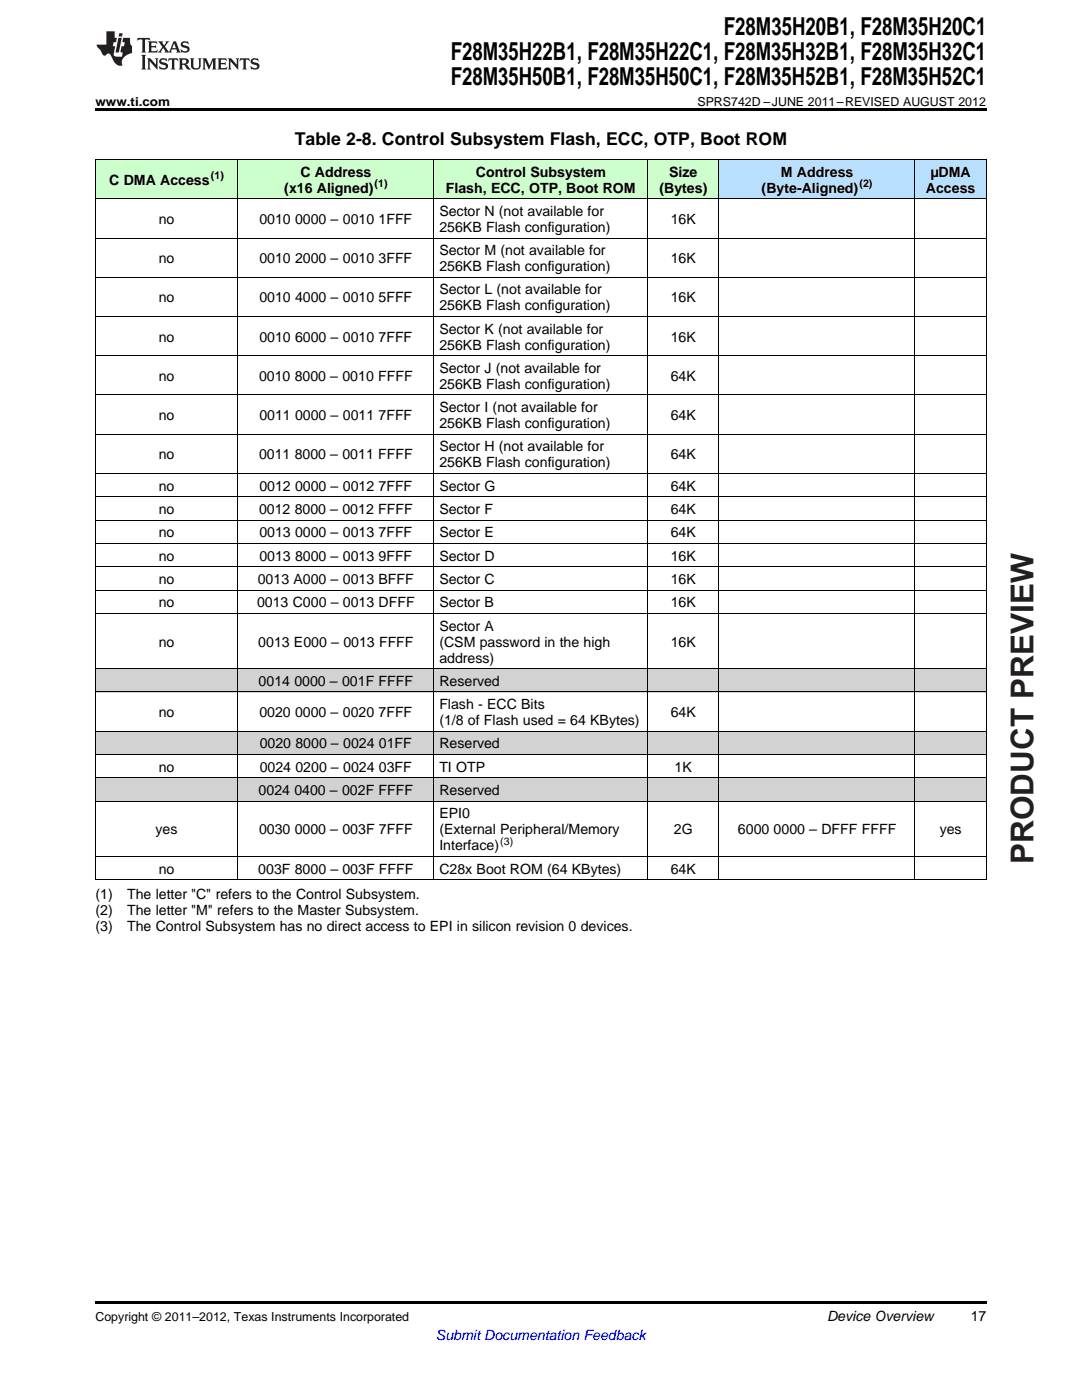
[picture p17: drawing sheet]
<svg xmlns="http://www.w3.org/2000/svg" width="216mm" height="279mm" viewBox="0 0 216 279" stroke-linecap="round" stroke-linejoin="round" font-family="sans-serif">
<defs><g id="words">
<text font-size="6.3" fill="#231f20" x="206.2" y="172.5" transform="rotate(-90 206.2 172.5)">PRODUCT PREVIEW</text>
<g font-size="4.9">
<text x="90" y="12">F28M35H22B1, F28M35H22C1, F28M35H32B1, F28M35H32C1</text>
<text x="144.5" y="7.1">F28M35H20B1, F28M35H20C1</text>
<text x="90" y="16.9">F28M35H50B1, F28M35H50C1, F28M35H52B1, F28M35H52C1</text>
</g>
<text font-size="3.5" x="58.8" y="28.9">Table 2-8. Control Subsystem Flash, ECC, OTP, Boot ROM</text>
<g font-size="2.8">
<text x="59.9" y="35.3">C Address</text>
<text x="95" y="35.3">Control Subsystem</text>
<text x="133.5" y="35.3">Size</text>
<text x="155.8" y="35.3">M Address</text>
<text x="185.7" y="35.3">µDMA</text>
<text x="21.8" y="36.9">C DMA Access</text>
<text x="56.7" y="38.5">(x16 Aligned)</text>
<text x="89" y="38.5">Flash, ECC, OTP, Boot ROM</text>
<text x="131.6" y="38.5">(Bytes)</text>
<text x="152" y="38.5">(Byte-Aligned)</text>
<text x="184.7" y="38.5">Access</text>
<text x="31.7" y="44.7">no</text>
<text x="51.8" y="44.7">0010</text>
<text x="58.9" y="44.7">0000 – 0010</text>
<text x="75.5" y="44.7">1FFF</text>
<text x="87.7" y="43.1">Sector N (not available for</text>
<text x="87.7" y="46.3">256KB Flash configuration)</text>
<text x="133.8" y="44.7">16K</text>
<text x="31.7" y="52.5">no</text>
<text x="51.8" y="52.5">0010</text>
<text x="58.9" y="52.5">2000 – 0010</text>
<text x="75.5" y="52.5">3FFF</text>
<text x="87.7" y="50.9">Sector M (not available for</text>
<text x="133.8" y="52.5">16K</text>
<text x="87.7" y="54.1">256KB Flash configuration)</text>
<text x="87.7" y="58.8">Sector L (not available for</text>
<text x="31.7" y="60.4">no</text>
<text x="51.8" y="60.4">0010</text>
<text x="58.9" y="60.4">4000 – 0010</text>
<text x="75.5" y="60.4">5FFF</text>
<text x="87.7" y="61.9">256KB Flash configuration)</text>
<text x="133.8" y="60.4">16K</text>
<text x="31.7" y="68.2">no</text>
<text x="51.8" y="68.2">0010</text>
<text x="58.9" y="68.2">6000 – 0010</text>
<text x="75.5" y="68.2">7FFF</text>
<text x="87.7" y="66.6">Sector K (not available for</text>
<text x="87.7" y="69.8">256KB Flash configuration)</text>
<text x="133.8" y="68.2">16K</text>
<text x="31.7" y="76">no</text>
<text x="51.7" y="76">0010</text>
<text x="58.8" y="76">8000 – 0010 FFFF</text>
<text x="87.7" y="74.4">Sector J (not available for</text>
<text x="87.7" y="77.6">256KB Flash configuration)</text>
<text x="133.8" y="76">64K</text>
<text x="31.7" y="83.9">no</text>
<text x="51.8" y="83.9">0011</text>
<text x="58.9" y="83.9">0000 – 0011</text>
<text x="75.5" y="83.9">7FFF</text>
<text x="87.7" y="82.3">Sector I (not available for</text>
<text x="133.8" y="83.9">64K</text>
<text x="87.7" y="85.4">256KB Flash configuration)</text>
<text x="31.7" y="91.7">no</text>
<text x="51.7" y="91.7">0011</text>
<text x="58.8" y="91.7">8000 – 0011 FFFF</text>
<text x="87.7" y="90.1">Sector H (not available for</text>
<text x="87.7" y="93.3">256KB Flash configuration)</text>
<text x="133.8" y="91.7">64K</text>
<text x="31.7" y="97.9">no</text>
<text x="51.8" y="97.9">0012</text>
<text x="58.9" y="97.9">0000 – 0012</text>
<text x="75.5" y="97.9">7FFF</text>
<text x="87.7" y="97.9">Sector G</text>
<text x="133.8" y="97.9">64K</text>
<text x="31.7" y="102.6">no</text>
<text x="31.7" y="107.2">no</text>
<text x="51.7" y="102.6">0012</text>
<text x="51.8" y="107.2">0013</text>
<text x="58.8" y="102.6">8000 – 0012 FFFF</text>
<text x="58.9" y="107.2">0000 – 0013</text>
<text x="75.5" y="107.2">7FFF</text>
<text x="87.7" y="102.6">Sector F</text>
<text x="87.7" y="107.2">Sector E</text>
<text x="133.8" y="102.6">64K</text>
<text x="133.8" y="107.2">64K</text>
<text x="31.7" y="111.9">no</text>
<text x="51.8" y="111.9">0013</text>
<text x="58.9" y="111.9">8000 – 0013</text>
<text x="75.5" y="111.9">9FFF</text>
<text x="87.7" y="111.9">Sector D</text>
<text x="133.8" y="111.9">16K</text>
<text x="31.7" y="116.6">no</text>
<text x="51.4" y="116.6">0013 A000 – 0013 BFFF</text>
<text x="87.7" y="116.6">Sector C</text>
<text x="133.8" y="116.6">16K</text>
<text x="31.7" y="121.2">no</text>
<text x="51.3" y="121.2">0013 C000 – 0013 DFFF</text>
<text x="87.7" y="121.2">Sector B</text>
<text x="87.7" y="125.9">Sector A</text>
<text x="133.8" y="121.2">16K</text>
<text x="31.7" y="129">no</text>
<text x="51.5" y="129">0013 E000 – 0013 FFFF</text>
<text x="87.7" y="129">(CSM password in the high</text>
<text x="133.8" y="129">16K</text>
<text x="51.6" y="136.9">0014</text>
<text x="58.7" y="136.9">0000 – 001F FFFF</text>
<text x="87.7" y="132.2">address)</text>
<text x="87.7" y="136.9">Reserved</text>
<text x="31.7" y="143.1">no</text>
<text x="51.8" y="143.1">0020</text>
<text x="58.9" y="143.1">0000 – 0020</text>
<text x="75.5" y="143.1">7FFF</text>
<text x="87.7" y="141.5">Flash - ECC Bits</text>
<text x="133.8" y="143.1">64K</text>
<text x="51.8" y="149.4">0020</text>
<text x="58.9" y="149.4">8000 – 0024</text>
<text x="75.6" y="149.4">01FF</text>
<text x="87.7" y="144.7">(1/8 of Flash used = 64 KBytes)</text>
<text x="87.7" y="149.4">Reserved</text>
<text x="31.7" y="154">no</text>
<text x="51.8" y="154">0024</text>
<text x="58.9" y="154">0200 – 0024</text>
<text x="75.6" y="154">03FF</text>
<text x="87.7" y="154">TI OTP</text>
<text x="134.6" y="154">1K</text>
<text x="51.6" y="158.7">0024</text>
<text x="58.7" y="158.7">0400 – 002F FFFF</text>
<text x="87.7" y="158.7">Reserved</text>
<text x="31" y="166.5">yes</text>
<text x="51.7" y="166.5">0030</text>
<text x="58.8" y="166.5">0000 – 003F 7FFF</text>
<text x="87.7" y="163.3">EPI0</text>
<text x="87.7" y="166.5">(External Peripheral/Memory</text>
<text x="134.5" y="166.5">2G</text>
<text x="147.2" y="166.5">6000</text>
<text x="154.4" y="166.5">0000 – DFFF FFFF</text>
<text x="187.5" y="166.5">yes</text>
<text x="87.7" y="169.7">Interface)</text>
<text x="19" y="179.5">(1)</text>
<text x="25.4" y="179.5">The letter &quot;C&quot; refers to the Control Subsystem.</text>
<text x="31.7" y="174.3">no</text>
<text x="51.5" y="174.3">003F 8000 – 003F FFFF</text>
<text x="87.7" y="174.3">C28x Boot ROM (64 KBytes)</text>
<text x="133.8" y="174.3">64K</text>
<text x="19" y="182.7">(2)</text>
<text x="19" y="185.8">(3)</text>
<text x="25.4" y="182.7">The letter &quot;M&quot; refers to the Master Subsystem.</text>
<text x="25.4" y="185.8">The Control Subsystem has no direct access to EPI in silicon revision 0 devices.</text>
<text x="165" y="263.6">Device Overview</text>
<text x="193.7" y="263.6">17</text>
</g>
<text font-size="2.8" fill="#00f" x="87" y="267.4">Submit Documentation Feedback</text>
<g font-size="2.5">
<text x="19" y="21.1">www.ti.com</text>
<text x="139.2" y="21.1">SPRS742D –JUNE 2011–REVISED AUGUST 2012</text>
<text x="19" y="263.6">Copyright © 2011–2012, Texas Instruments Incorporated</text>
</g>
<g font-size="2.1">
<text x="42.1" y="35.7">(1)</text>
<text x="74.8" y="37.3">(1)</text>
<text x="171.5" y="37.3">(2)</text>
<text x="99.8" y="168.6">(3)</text>
</g>
</g></defs>
<g fill="#d2d2d2">
<path d="M19 155.3h28.5v4.6h-28.5z"/>
<path d="M47.5 155.3h39.1v4.6h-39.1z"/>
<path d="M86.6 155.3h42.7v4.6h-42.7z"/>
<path d="M129.3 155.3h14.2v4.6h-14.2z"/>
<path d="M143.5 155.3h39.1v4.6h-39.1z"/>
<path d="M182.6 155.3h14.2v4.6h-14.2z"/>
<path d="M19 146h28.5v4.6h-28.5z"/>
<path d="M47.5 146h39.1v4.6h-39.1z"/>
<path d="M86.6 146h42.7v4.6h-42.7z"/>
<path d="M129.3 146h14.2v4.6h-14.2z"/>
<path d="M143.5 146h39.1v4.6h-39.1z"/>
<path d="M182.6 146h14.2v4.6h-14.2z"/>
<path d="M19 133.5h28.5v4.6h-28.5z"/>
<path d="M47.5 133.5h39.1v4.6h-39.1z"/>
<path d="M86.6 133.5h42.7v4.6h-42.7z"/>
<path d="M129.3 133.5h14.2v4.6h-14.2z"/>
<path d="M143.5 133.5h39.1v4.6h-39.1z"/>
<path d="M182.6 133.5h14.2v4.6h-14.2z"/>
</g>
<g fill="#cfc">
<path d="M19 31.9h28.5v7.8h-28.5z"/>
<path d="M47.5 31.9h39.1v7.8h-39.1z"/>
<path d="M86.6 31.9h42.7v7.8h-42.7z"/>
<path d="M129.3 31.9h14.2v7.8h-14.2z"/>
</g>
<g fill="#b9dfff">
<path d="M143.5 31.9h39.1v7.8h-39.1z"/>
<path d="M182.6 31.9h14.2v7.8h-14.2z"/>
</g>
<path d="M203.9 26.4h.1M203.9 256.5h.1" fill="none" stroke="#231f20" stroke-width=".2"/>
<g fill="#231f20">
<path d="M27.5 7.6l-.1 .5 .4-.2h.6v.1v2.1l-.2 .4h1l-.3-.4v-2.1l.1-.1h.5l.5 .2-.2-.5zM29.5 8.3l.2 .3v1.5l-.2 .4h1.8l.2-.6a1.04 1.04 0 0 1-1.3 .2v-.7h.6l.3 .2v-.6l-.3 .2h-.6v-.6l.8-.1 .4 .3-.2-.5zM31.5 8.3l.9 1.1-.9 1.1h.8l-.2-.2 .5-.7 .4 .7-.2 .2h1.5l-.1-.2 .1-.4h.9l.1 .4-.2 .2h1l-.3-.3-.7-1.9h-.5l-.9 2-.8-1 .9-1h-.8l.1 .3-.3 .5-.4-.6 .2-.2zM34.7 8.6l.4 1h-.7zM36.3 8.4a.63 .63 0 0 0-.2 .7 .63 .63 0 0 0 .6 .4l.6 .2 .1 .2a.75 .75 0 0 1-.7 .4 .75 .75 0 0 1-.6-.5l.1 .7 .1-.1a1.11 1.11 0 0 0 1.5-.6 1.13 1.13 0 0 0-1.2-.8l-.1-.4a1.04 1.04 0 0 1 1.2 .2l-.2-.5-.1 .1-.5-.2zM28.2 10.9l.2 .4v2.2l-.2 .4h1l-.3-.4v-2.2l.3-.4zM29.3 11.6l.3 .4v1.5l-.3 .4h.8l-.2-.4v-1.3l1.5 1.7v-1.9l.2-.4h-.7l.2 .4v.9l-1.1-1.3zM32 11.8a.62 .62 0 0 0-.2 .7 .62 .62 0 0 0 .6 .4l.6 .1 .1 .3a.76 .76 0 0 1-.7 .3 .76 .76 0 0 1-.6-.4l.1 .7 .1-.1a1.11 1.11 0 0 0 1.5-.6 1.13 1.13 0 0 0-1.2-.8l-.1-.4a1.04 1.04 0 0 1 1.2 .2l-.2-.6-.1 .1-.5-.1zM33.7 11.6l-.2 .6a.61 .61 0 0 1 .8-.3v1.6l-.2 .4h.9l-.2-.4v-1.6a.63 .63 0 0 1 .8 .3l-.2-.6zM35.6 11.6l.3 .4v1.5l-.3 .4h1l-.2-.2v-.8l.5 .2a.76 .76 0 0 0 1.2 .7l-1-1a.58 .58 0 0 0 .6-.5 .58 .58 0 0 0-.5-.6zM36.4 11.9h.1a.45 .45 0 0 1 .5 .1 .45 .45 0 0 1 .1 .5l-.7 .2zM37.9 11.6l.2 .2a2.17 2.17 0 0 0 .3 1.9 .99 .99 0 0 0 1.6-.6v-1.1l.2-.4h-.7l.2 .2a1.92 1.92 0 0 1-.2 1.8 .6 .6 0 0 1-.9-.5v-1.1l.2-.4zM40.4 11.6l.2 .4v1.5l-.2 .4h.7l-.2-.4v-1.4l.8 1.8 .8-1.8v1.4l-.2 .4h.9l-.2-.4v-1.5l.2-.4h-.8l-.6 1.5-.6-1.5zM43.4 11.6l.2 .4v1.5l-.2 .4h1.8l.2-.6a1.04 1.04 0 0 1-1.3 .1v-.6h.5l.4 .2v-.6l-.4 .2h-.5v-.7h.8l.3 .3-.1-.6zM45.5 11.6l.2 .4v1.5l-.2 .4h.7l-.2-.4v-1.3l1.5 1.7v-1.9l.2-.4h-.7l.2 .4v.9l-1.1-1.3zM47.9 11.6l-.1 .6a.61 .61 0 0 1 .8-.3v1.6l-.3 .4h1l-.3-.4 .1-1.6a.63 .63 0 0 1 .7 .3l-.1-.6zM50.2 11.8a.62 .62 0 0 0-.2 .7 .62 .62 0 0 0 .6 .4l.6 .1 .2 .3a.76 .76 0 0 1-.8 .3 .76 .76 0 0 1-.6-.4l.1 .7 .2-.1a1.11 1.11 0 0 0 1.5-.6 1.13 1.13 0 0 0-1.3-.8l-.1-.4a1.04 1.04 0 0 1 1.2 .2l-.1-.6-.2 .1-.5-.1z"/>
<path d="M21.2 6.3v2.6h-1.9l.1 .4 .7 .9a.91 .91 0 0 0 1 .8 .56 .56 0 0 1 .5-.3 .56 .56 0 0 1 .5 .3l.4 .8a1.53 1.53 0 0 0 1.9 1.2 1.54 1.54 0 0 1 1-2.1l.9-.3v-1.4a1.52 1.52 0 0 1-.3-1.6h-1.4l-.2 .8h.5l-.2 .8h-.4l-.2 1v.2l.4 .1-.2 .8a1.93 1.93 0 0 1-1.6-.3l.3-1.8h-.5l.2-.8h.4l.2-.8h-.4v-1.3zM23.6 7.6l-.6 2.9h.7l.6-2.9zM23.8 6.6l-.1 .7h.6l.2-.7z"/>
</g>
<path d="M19 21.6h177.8v.6h-177.8zM19 259.7h177.8v.5h-177.8z" fill="#000"/>
<g fill="none" stroke="#000" stroke-width=".2">
<path d="M19 39.7h177.8M19 31.8h177.8M19.1 31.9v143.7M47.4 31.9v143.7M86.6 31.9v143.7M129.2 31.9v143.7M143.5 31.9v143.7M182.5 31.9v143.7M196.8 31.9v143.7M19 55.3h177.8M19 47.5h177.8M19 78.8h177.8"/>
<path d="M19 71h177.8M19 63.2h177.8M19 99.1h177.8M19 94.5h177.8M19 86.7h177.8M19 117.8h177.8M19 113.1h177.8M19 108.5h177.8M19 103.8h177.8M19 138.1h177.8M19 133.4h177.8M19 122.4h177.8"/>
<path d="M19 159.9h177.8M19 155.2h177.8M19 150.6h177.8M19 145.9h177.8M19 175.6h177.8M19 170.9h177.8"/>
</g>
<use href="#words"/>
</svg>
